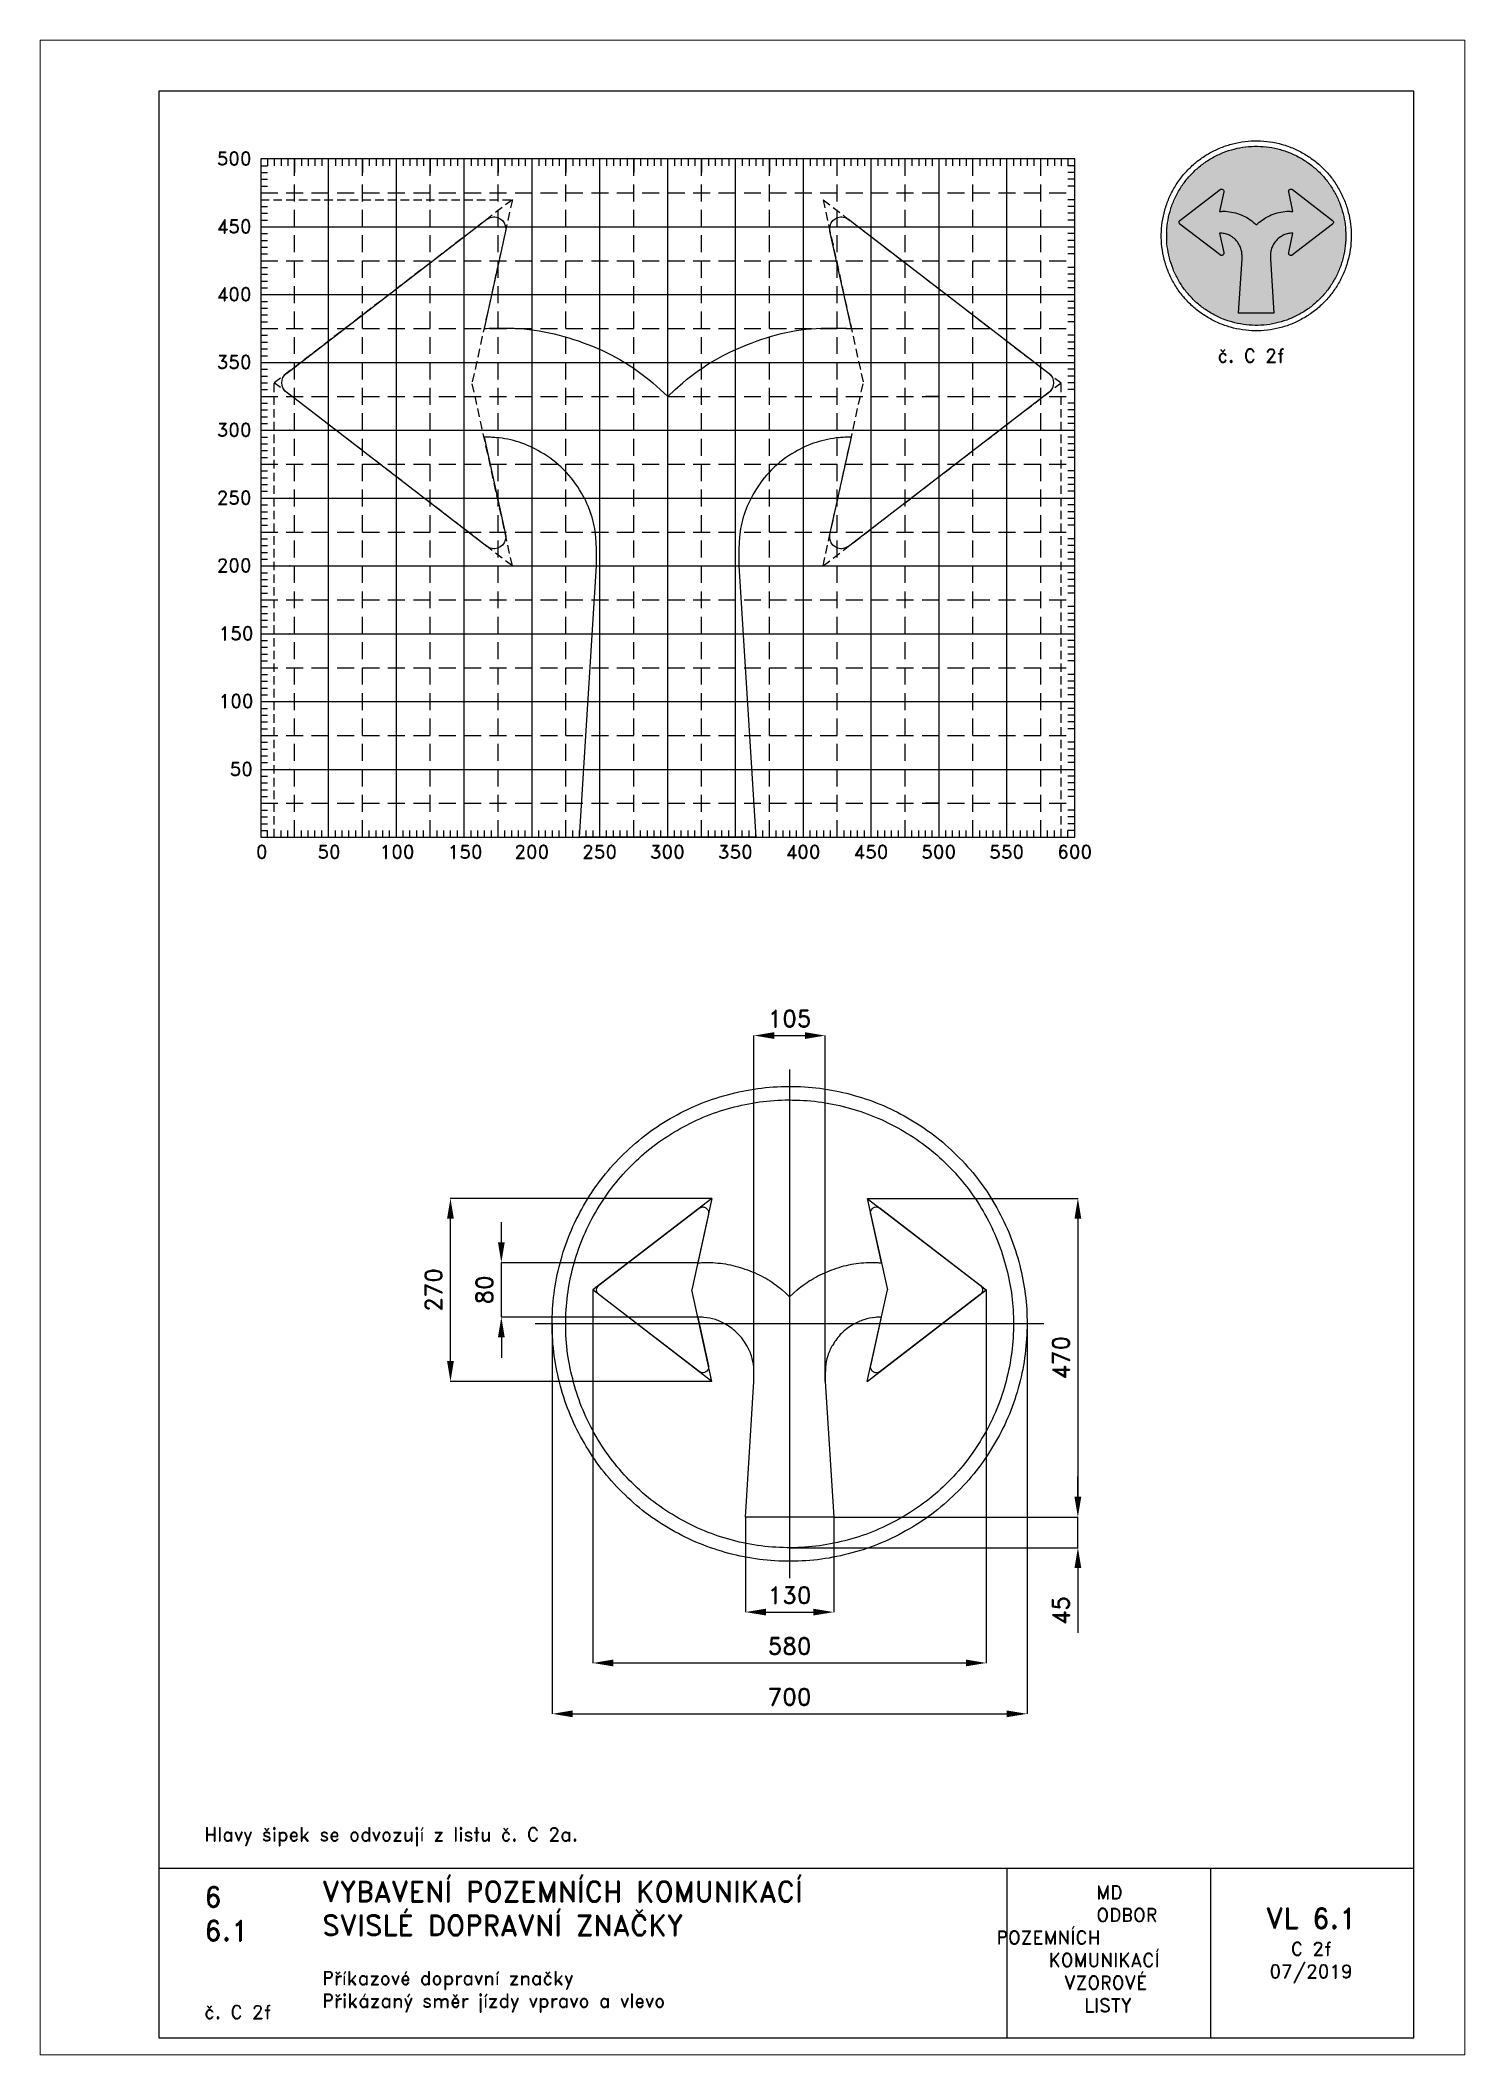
# Paper-space layout 'C 2f' of a CAD drawing. Header units: millimetres. Extents: x 0 to 210, y 0 to 297.
# The model-space entities are those that its viewports show. They can reach past a viewport. Long polylines and large blocks are cut down to what shows.
import ezdxf

# ---------------------------------------------------------------- set-up
doc = ezdxf.new("R2010")
doc.units = ezdxf.units.MM
doc.header["$LTSCALE"] = 5
doc.linetypes.add('ČERCHOVANÁX2', pattern=[2, 1, -0.5, 0, -0.5])
doc.linetypes.add('ČÁRKOVANÁX2', pattern=[1.5, 1, -0.5])
for name, color, linetype in [('Kóty', 2, 'Continuous'), ('Pomocná', 2, 'Continuous'), ('Rozpiska', 7, 'Continuous'), ('Značka', 7, 'Continuous')]:
    doc.layers.add(name, color=color, linetype=linetype)
doc.layers.add('Rámeček', color=6, linetype='Continuous', plot=False)
doc.styles.get("Standard").update_dxf_attribs({"font": 'romand.shx', "height": 25})
doc.dimstyles.get("Standard").update_dxf_attribs({"dimtxt": 25, "dimasz": 30, "dimexe": 0.18, "dimexo": 0.0625, "dimgap": 12.5, "dimtad": 1, "dimdec": 0, "dimzin": 0, "dimdsep": 46, "dimtxsty": 'Standard', "dimcen": 0.09, "dimadec": 0, "dimazin": 0, "dimtfac": 1, "dimtdec": 0, "dimtofl": 0, "dimtmove": 0, "dimatfit": 3, "dimfxl": 1, "dimtolj": 1, "dimtzin": 0, "dimarcsym": 0})

psp = doc.layouts.new('C 2f')

# ---------------------------------------------------------------- texts
at = {"layer": 'Pomocná', "char_height": 2, "attachment_point": 1}
for s, insert in [('\\pi1.41968;500', (24.59, 280.57)), ('\\pi1.41968;450', (24.59, 270.57)), ('\\pi1.41968;400', (24.59, 260.57)), ('\\pi1.41968;350', (24.59, 250.57)), ('\\pi1.41968;300', (24.59, 240.57)), ('\\pi1.41968;250', (24.59, 230.57)), ('\\pi1.41968;200', (24.59, 220.57)), ('\\pi1.70539;150', (24.59, 210.57)), ('\\pi1.70539;100', (24.59, 200.57)), ('\\pi3.32444;50', (24.59, 190.57)), ('\\pi2.6146;0', (29.18, 178.35)), ('\\pi1.66222;50', (39.19, 178.35)), ('\\pi0.85269;100', (49.18, 178.35)), ('\\pi0.85269;150', (59.21, 178.35)), ('\\pi0.70984;200', (69.18, 178.35)), ('\\pi0.70984;250', (79.17, 178.35)), ('\\pi0.70984;300', (89.16, 178.35)), ('\\pi0.70984;350', (99.18, 178.35)), ('\\pi0.70984;400', (109.17, 178.35)), ('\\pi0.70984;450', (119.18, 178.35)), ('\\pi0.70984;500', (129.17, 178.35)), ('\\pi0.70984;550', (139.18, 178.35)), ('\\pi0.75746;600', (149.17, 178.35))]:
    psp.add_mtext_dynamic_manual_height_columns(s, width=6.5625, gutter_width=100, heights=[0], dxfattribs=dict(at, insert=insert))
at = {"layer": 'Rozpiska', "color": 7, "attachment_point": 1}
for s, width, heights, insert, char_height in [('\\pi8.27718;{\\C6;č. C 2f}', 27.9829, [2.67], (165.28, 251.51), 2), ('\\P\\PHlavy šipek se odvozují z listu č. C 2a. ', 155.5011, [0], (24.17, 40.15), 2), ('6', 149.0422, [0], (24.17, 24.77), 3), ('{\\C6;VYBAVENÍ POZEMNÍCH KOMUNIKACÍ\\P}SVISLÉ DOPRAVNÍ ZNAČKY{\\H1.34524x; }', 149.0422, [0], (41.56, 25.56), 3), ('\\pi14.7414;{\\C6;MD\\P\\pi2.36044;}ODBOR POZEMNÍCH{\\H1.57143x; }\\P\\pi7.69378;KOMUNIKACÍ{\\H1.5x; }\\P\\pi9.97949;{\\C6;VZOROVÉ\\H1.47619x; \\H0.67742x;\\P\\pi12.93187;LISTY\\H1.26984x; }', 33.1018, [0], (140.95, 24.95), 2), ('\\pi1.03113;{\\H1.5x;\\C6;VL 6.1\\P\\pi4.69778;\\H0.66667x;C 2f\\H1.66666x; \\H0.6x;\\P\\pi1.5549;07/2019\\H1.80159x; }', 16.0623, [0], (179.66, 21.61), 2), ('6.1', 149.0422, [0], (24.17, 19.78), 3), ('{\\C6;Příkazové dopravní značky\\P}Přikázaný směr jízdy vpravo a vlevo{\\H1.83333x; }', 149.0422, [0], (41.56, 12.29), 2), ('{\\C6;č. C 2f}', 18.3305, [2.67], (24.17, 7.28), 2)]:
    psp.add_mtext_dynamic_manual_height_columns(s, width=width, gutter_width=100, heights=heights, dxfattribs=dict(at, insert=insert, char_height=char_height))

msp = doc.modelspace()

# ---------------------------------------------------------------- blocks, each defined once
blk = doc.blocks.new('*D1')
at = {"layer": 'Defpoints', "color": 0, "transparency": 16777216}
for p in [(-350, 0), (350, 0), (350, -575)]:
    blk.add_point(p, dxfattribs=at)
at = {"layer": 'Kóty', "color": 0, "lineweight": -2, "transparency": 16777216}
for p, q in [((-350, -0.1), (-350, -575.2)), ((350, -0.1), (350, -575.2)), ((-320, -575), (320, -575))]:
    blk.add_line(p, q, dxfattribs=at)
at = {"layer": 'Kóty', "color": 0, "transparency": 16777216}
for points in [[(-320, -570), (-320, -580), (-350, -575)], [(320, -570), (320, -580), (350, -575)]]:
    blk.add_solid(points, dxfattribs=at)
at = {"layer": 'Kóty', "color": 0, "transparency": 16777216, "insert": (0, -550), "char_height": 25, "attachment_point": 5}
blk.add_mtext('\\A1;700', dxfattribs=at)
blk = doc.blocks.new('*D2')
at = {"layer": 'Defpoints', "color": 0, "transparency": 16777216}
for p in [(52.5, 425), (-52.5, -85), (52.5, -85)]:
    blk.add_point(p, dxfattribs=at)
at = {"layer": 'Kóty', "color": 0, "lineweight": -2, "transparency": 16777216}
for p, q in [((-52.5, -84.9), (-52.5, 425.2)), ((-22.5, 425), (22.5, 425)), ((52.5, -84.9), (52.5, 425.2))]:
    blk.add_line(p, q, dxfattribs=at)
at = {"layer": 'Kóty', "color": 0, "transparency": 16777216}
for points in [[(-22.5, 430), (-22.5, 420), (-52.5, 425)], [(22.5, 430), (22.5, 420), (52.5, 425)]]:
    blk.add_solid(points, dxfattribs=at)
at = {"layer": 'Kóty', "color": 0, "transparency": 16777216, "insert": (0, 450), "char_height": 25, "attachment_point": 5}
blk.add_mtext('\\A1;105', dxfattribs=at)
blk = doc.blocks.new('*D3')
at = {"layer": 'Defpoints', "color": 0, "transparency": 16777216}
for p in [(-65, -285), (65, -285), (65, -425)]:
    blk.add_point(p, dxfattribs=at)
at = {"layer": 'Kóty', "color": 0, "lineweight": -2, "transparency": 16777216}
for p, q in [((-65, -285.1), (-65, -425.2)), ((65, -285.1), (65, -425.2)), ((-35, -425), (35, -425))]:
    blk.add_line(p, q, dxfattribs=at)
at = {"layer": 'Kóty', "color": 0, "transparency": 16777216}
for points in [[(-35, -420), (-35, -430), (-65, -425)], [(35, -420), (35, -430), (65, -425)]]:
    blk.add_solid(points, dxfattribs=at)
at = {"layer": 'Kóty', "color": 0, "transparency": 16777216, "insert": (0, -400), "char_height": 25, "attachment_point": 5}
blk.add_mtext('\\A1;130', dxfattribs=at)
blk = doc.blocks.new('*D4')
at = {"layer": 'Defpoints', "color": 0, "transparency": 16777216}
for p in [(-425, 90), (-135.4, 90), (-135.4, 10)]:
    blk.add_point(p, dxfattribs=at)
at = {"layer": 'Kóty', "color": 0, "lineweight": -2, "transparency": 16777216}
for p, q in [((-425, 120), (-425, 150)), ((-135.5, 90), (-425.2, 90)), ((-135.5, 10), (-425.2, 10)), ((-425, -20), (-425, -50))]:
    blk.add_line(p, q, dxfattribs=at)
at = {"layer": 'Kóty', "color": 0, "transparency": 16777216}
for points in [[(-430, 120), (-420, 120), (-425, 90)], [(-430, -20), (-420, -20), (-425, 10)]]:
    blk.add_solid(points, dxfattribs=at)
at = {"layer": 'Kóty', "color": 0, "transparency": 16777216, "insert": (-450, 50), "char_height": 25, "attachment_point": 5, "rotation": 90}
blk.add_mtext('\\A1;80', dxfattribs=at)
blk = doc.blocks.new('*D5')
at = {"layer": 'Defpoints', "color": 0, "transparency": 16777216}
for p in [(-500, 185), (-114.5, 185), (-114.5, -85)]:
    blk.add_point(p, dxfattribs=at)
at = {"layer": 'Kóty', "color": 0, "lineweight": -2, "transparency": 16777216}
for p, q in [((-114.6, 185), (-500.2, 185)), ((-500, -55), (-500, 155)), ((-114.6, -85), (-500.2, -85))]:
    blk.add_line(p, q, dxfattribs=at)
at = {"layer": 'Kóty', "color": 0, "transparency": 16777216}
for points in [[(-505, 155), (-495, 155), (-500, 185)], [(-505, -55), (-495, -55), (-500, -85)]]:
    blk.add_solid(points, dxfattribs=at)
at = {"layer": 'Kóty', "color": 0, "transparency": 16777216, "insert": (-525, 50), "char_height": 25, "attachment_point": 5, "rotation": 90}
blk.add_mtext('\\A1;270', dxfattribs=at)
blk = doc.blocks.new('*D6')
at = {"layer": 'Defpoints', "color": 0, "transparency": 16777216}
for p in [(65, -285), (0, -330), (425, -330)]:
    blk.add_point(p, dxfattribs=at)
at = {"layer": 'Kóty', "color": 0, "lineweight": -2, "transparency": 16777216}
for p, q in [((425, -255), (425, -225)), ((65.1, -285), (425.2, -285)), ((0.1, -330), (425.2, -330)), ((425, -360), (425, -455.5))]:
    blk.add_line(p, q, dxfattribs=at)
at = {"layer": 'Kóty', "color": 0, "transparency": 16777216}
for points in [[(420, -255), (430, -255), (425, -285)], [(420, -360), (430, -360), (425, -330)]]:
    blk.add_solid(points, dxfattribs=at)
at = {"layer": 'Kóty', "color": 0, "transparency": 16777216, "insert": (400, -422.8), "char_height": 25, "attachment_point": 5, "rotation": 90}
blk.add_mtext('\\A1;45', dxfattribs=at)
blk = doc.blocks.new('*D7')
at = {"layer": 'Defpoints', "color": 0, "transparency": 16777216}
for p in [(-290, 50), (290, 50), (290, -500)]:
    blk.add_point(p, dxfattribs=at)
at = {"layer": 'Kóty', "color": 0, "lineweight": -2, "transparency": 16777216}
for p, q in [((-290, 49.9), (-290, -500.2)), ((290, 49.9), (290, -500.2)), ((-260, -500), (260, -500))]:
    blk.add_line(p, q, dxfattribs=at)
at = {"layer": 'Kóty', "color": 0, "transparency": 16777216}
for points in [[(-260, -495), (-260, -505), (-290, -500)], [(260, -495), (260, -505), (290, -500)]]:
    blk.add_solid(points, dxfattribs=at)
at = {"layer": 'Kóty', "color": 0, "transparency": 16777216, "insert": (0, -475), "char_height": 25, "attachment_point": 5}
blk.add_mtext('\\A1;580', dxfattribs=at)
blk = doc.blocks.new('*D8')
at = {"layer": 'Defpoints', "color": 0, "transparency": 16777216}
for p in [(114.5, 185), (65, -285), (425, -285)]:
    blk.add_point(p, dxfattribs=at)
at = {"layer": 'Kóty', "color": 0, "lineweight": -2, "transparency": 16777216}
for p, q in [((114.6, 185), (425.2, 185)), ((425, 155), (425, -255)), ((65.1, -285), (425.2, -285))]:
    blk.add_line(p, q, dxfattribs=at)
at = {"layer": 'Kóty', "color": 0, "transparency": 16777216}
for points in [[(420, 155), (430, 155), (425, 185)], [(420, -255), (430, -255), (425, -285)]]:
    blk.add_solid(points, dxfattribs=at)
at = {"layer": 'Kóty', "color": 0, "transparency": 16777216, "insert": (400, -50), "char_height": 25, "attachment_point": 5, "rotation": 90}
blk.add_mtext('\\A1;470', dxfattribs=at)

# ---------------------------------------------------------------- dimensions: what is measured, and where the dimension line sits
at = {"layer": 'Kóty'}
for base, p1, p2, picture, middle in [((52.5, 425), (-52.5, -85), (52.5, -85), '*D2', (0, 450)), ((290, -500), (-290, 50), (290, 50), '*D7', (0, -475)), ((350, -575), (-350, 0), (350, 0), '*D1', (0, -550)), ((65, -425), (-65, -285), (65, -285), '*D3', (0, -400))]:
    dim = msp.add_linear_dim(base=base, p1=p1, p2=p2, dimstyle='Standard', dxfattribs=at)
    dim.commit()
    dim.dimension.update_dxf_attribs({"geometry": picture, "text_midpoint": middle})
for base, p1, p2, picture, middle in [((-500, 185), (-114.5, -85), (-114.5, 185), '*D5', (-525, 50)), ((425, -285), (114.5, 185), (65, -285), '*D8', (400, -50)), ((-425, 90), (-135.4, 10), (-135.4, 90), '*D4', (-450, 50)), ((425, -330), (65, -285), (0, -330), '*D6', (400, -422.8))]:
    dim = msp.add_linear_dim(base=base, p1=p1, p2=p2, angle=90, dimstyle='Standard', dxfattribs=at)
    dim.commit()
    dim.dimension.update_dxf_attribs({"geometry": picture, "text_midpoint": middle})

# ---------------------------------------------------------------- linework, layer by layer
at = {"layer": 'Kóty'}
for points in [[(-425, 10), (-425, 90)], [(425, -330), (425, -285)]]:
    msp.add_lwpolyline(points, dxfattribs=at)
at = {"layer": 'Značka', "color": 6, "linetype": 'ČERCHOVANÁX2', "lineweight": 25, "ltscale": 5}
for p, q in [((0, 375), (0, -375)), ((375, 0), (-375, 0))]:
    msp.add_line(p, q, dxfattribs=at)
at = {"layer": 'Značka', "color": 6, "linetype": 'ČÁRKOVANÁX2', "ltscale": 2.5}
for p, q in [((-114.5, 185), (-290, 50)), ((-114.5, 185), (-144.2, 50)), ((114.5, 185), (290, 50)), ((114.5, 185), (144.2, 50)), ((-114.5, -85), (-290, 50)), ((-114.5, -85), (-144.2, 50)), ((114.5, -85), (290, 50)), ((114.5, -85), (144.2, 50))]:
    msp.add_line(p, q, dxfattribs=at)
at = {"layer": 'Značka', "color": 5}
for points in [[(350, 0), (350, -2.3), (350, -4.6, -0.032166), (346.5, -50.2, -0.035722), (336.9, -95, -0.036663), (321.8, -138.3, -0.034754), (300.8, -179, -0.034038), (275, -216.8, -0.034452), (244.2, -250.7, -0.03456), (209.5, -280.6, -0.034427), (171, -305.4, -0.034389), (129.8, -325.2, -0.034419), (86.2, -339.2, -0.034423), (41.2, -347.7, -0.034417), (-4.6, -350, -0.034416), (-50.2, -346.5, -0.034416), (-95, -336.9, -0.034418), (-138.2, -321.7, -0.034417), (-178.9, -300.8, -0.034417), (-216.8, -275, -0.034415), (-250.7, -244.2, -0.034418), (-280.6, -209.5, -0.034417), (-305.4, -171, -0.034415), (-325.2, -129.8, -0.034415), (-339.2, -86.2, -0.034417), (-347.7, -41.2, -0.034417), (-350, 4.6, -0.034417), (-346.5, 50.2, -0.034418), (-336.9, 95, -0.034415), (-321.7, 138.2, -0.034416), (-300.8, 179, -0.034417), (-275, 216.8, -0.034416), (-244.2, 250.7, -0.034418), (-209.5, 280.6, -0.034417), (-171, 305.4, -0.034414), (-129.8, 325.2, -0.034415), (-86.2, 339.2, -0.034416), (-41.2, 347.7, -0.034416), (4.6, 350, -0.034417), (50.2, 346.5, -0.034418), (95, 336.9, -0.034416), (138.2, 321.7, -0.034417), (178.9, 300.8, -0.034415), (216.8, 275, -0.034404), (250.7, 244.2, -0.034414), (280.6, 209.5, -0.034485), (305.4, 171, -0.034415), (325.2, 129.8, -0.034074), (339.2, 86.2, -0.032793), (347.5, 43.4, -0.034265), (350, 0)], [(330, 0), (330, -2.2), (330, -4.3, -0.03217), (326.7, -47.3, -0.035725), (317.6, -89.6, -0.036668), (303.4, -130.4, -0.034756), (283.6, -168.7, -0.034039), (259.2, -204.4, -0.034453), (230.3, -236.4, -0.034559), (197.5, -264.5, -0.034425), (161.2, -287.9, -0.034388), (122.3, -306.6, -0.034417), (81.2, -319.8, -0.034424), (38.8, -327.9, -0.034417), (-4.3, -330, -0.034416), (-47.4, -326.7, -0.034417), (-89.6, -317.6, -0.034417), (-130.3, -303.3, -0.034417), (-168.7, -283.6, -0.034418), (-204.4, -259.3, -0.034417), (-236.4, -230.3, -0.034417), (-264.5, -197.5, -0.034415), (-287.9, -161.2, -0.034416), (-306.6, -122.3, -0.034417), (-319.8, -81.2, -0.034416), (-327.9, -38.8, -0.034415), (-330, 4.3, -0.034416), (-326.7, 47.4, -0.034416), (-317.6, 89.6, -0.034418), (-303.3, 130.3, -0.034415), (-283.6, 168.7, -0.034416), (-259.3, 204.4, -0.034418), (-230.3, 236.4, -0.034418), (-197.5, 264.5, -0.034415), (-161.2, 287.9, -0.034418), (-122.3, 306.6, -0.034418), (-81.2, 319.8, -0.034418), (-38.8, 327.9, -0.034416), (4.3, 330, -0.034417), (47.4, 326.7, -0.034416), (89.6, 317.6, -0.034415), (130.3, 303.3, -0.034417), (168.7, 283.6, -0.034417), (204.4, 259.3, -0.034408), (236.4, 230.3, -0.034414), (264.5, 197.5, -0.034486), (287.9, 161.2, -0.034419), (306.6, 122.3, -0.034073), (319.8, 81.2, -0.032789), (327.7, 40.9, -0.034268), (330, 0)], [(52.5, -72.5), (52.5, -85), (65, -285), (-65, -285), (-52.5, -85), (-52.5, -72.5), (-52.7, -68.2), (-52.9, -63.9, 0.055734), (-56.4, -47, 0.05616), (-63.6, -31.2, 0.069699), (-76.6, -14.1, 0.068371), (-93.8, -1.1, 0.05642), (-109.5, 6.2, 0.061121), (-126.4, 9.5, 0.012207), (-130.7, 9.8), (-135, 10), (-135.4, 10), (-119.6, -61.8), (-119.5, -62.2), (-119.5, -62.7), (-119.4, -64.3), (-119.7, -66), (-120.5, -68), (-121.8, -69.6), (-123.4, -71), (-125.3, -71.9), (-127.4, -72.3, -0.063101), (-129.5, -72.2), (-131.1, -71.8), (-132.6, -71), (-133, -70.8), (-133.3, -70.5), (-281.1, 43.2), (-281.4, 43.4), (-281.7, 43.7), (-282.8, 44.8), (-283.6, 46.2), (-284.3, 48), (-284.5, 50), (-284.2, 52), (-283.6, 53.8), (-282.8, 55.2), (-281.7, 56.3), (-281.4, 56.6), (-281.1, 56.8), (-133.3, 170.5), (-133, 170.8), (-132.6, 171), (-131.1, 171.8), (-129.5, 172.2, -0.064961), (-127.4, 172.3, -0.064976), (-125.3, 171.9), (-123.4, 171), (-121.8, 169.6), (-120.5, 168), (-119.7, 166), (-119.4, 164.3), (-119.5, 162.7), (-119.5, 162.2), (-119.6, 161.8), (-135.4, 90, -0.002906), (-128, 90.3, -0.008724), (-120.5, 90.4, -0.045274), (-91, 87.6, -0.044141), (-62.3, 79.5, -0.045568), (-35.2, 67.2, -0.050238), (-11, 50), (-5.4, 45.1), (0, 40), (5.5, 45), (11, 50, -0.045277), (35.3, 67, -0.044141), (62.3, 79.5, -0.045572), (91, 87.8, -0.050235), (120.5, 90.4, -0.010026), (128, 90.3, -0.00334), (135.4, 90), (119.6, 161.8), (119.5, 162.2), (119.5, 162.7), (119.4, 164.3), (119.7, 166), (120.5, 168), (121.8, 169.6), (123.4, 171), (125.3, 171.9), (127.4, 172.3, -0.063072), (129.5, 172.2), (131.1, 171.8), (132.6, 171), (133, 170.8), (133.3, 170.5), (281.1, 56.8), (281.4, 56.6), (281.7, 56.3), (282.8, 55.2), (283.6, 53.8), (284.3, 52), (284.5, 50), (284.2, 48), (283.6, 46.2), (282.8, 44.8), (281.7, 43.7), (281.4, 43.4), (281.1, 43.2), (133.3, -70.5), (133, -70.8), (132.6, -71), (131.1, -71.8), (129.5, -72.2, -0.064918), (127.4, -72.3, -0.064962), (125.3, -71.9), (123.4, -71), (121.8, -69.6), (120.5, -68), (119.7, -66), (119.4, -64.3), (119.5, -62.7), (119.5, -62.2), (119.6, -61.8), (135.4, 10), (135, 10), (130.7, 9.8, 0.010734), (126.4, 9.5, 0.055719), (109.5, 6.1, 0.056174), (93.8, -1.1, 0.069685), (76.6, -14, 0.068351), (63.6, -31.2, 0.056444), (56.3, -47, 0.06113), (52.9, -63.9), (52.7, -68.2), (52.5, -72.5)]]:
    msp.add_lwpolyline(points, format="xyb", dxfattribs=at)

msp.set_redraw_order([(e.dxf.handle, doc.entitydb.next_handle()) for e in msp.query("TEXT MTEXT ATTDEF DIMENSION ARC_DIMENSION")])  # texts and dimensions are drawn at this point

# ---------------------------------------------------------------- hatches: boundary and pattern name
at = {"layer": 'Značka'}
h = psp.add_hatch(color=170, dxfattribs=at)
h.dxf.hatch_style = 1
edge = h.paths.add_edge_path()
edge.add_line((192.47, 268.17), (192.47, 268.09))
edge.add_line((192.47, 268.09), (192.47, 268))
edge.add_arc((179.04, 268.16), 13.43, 351.955, 359.3248, ccw=False)
edge.add_arc((180.34, 267.97), 12.11, 343.7757, 351.9584, ccw=False)
edge.add_arc((180.57, 267.63), 11.8, 336.6438, 345.0394, ccw=False)
edge.add_arc((179.98, 267.89), 12.45, 328.6751, 336.6357, ccw=False)
edge.add_arc((179.66, 267.86), 12.7, 321.7749, 329.5716, ccw=False)
edge.add_arc((179.78, 267.76), 12.55, 313.8837, 321.7742, ccw=False)
edge.add_arc((179.69, 267.61), 12.5, 306.739, 314.6579, ccw=False)
edge.add_arc((179.66, 267.65), 12.56, 298.8627, 306.75, ccw=False)
edge.add_arc((179.5, 267.58), 12.57, 291.7417, 299.6207, ccw=False)
edge.add_arc((179.51, 267.57), 12.56, 283.8719, 291.7572, ccw=False)
edge.add_arc((179.34, 267.53), 12.56, 276.7449, 284.6308, ccw=False)
edge.add_arc((179.34, 267.53), 12.56, 268.8692, 276.7538, ccw=False)
edge.add_arc((179.18, 267.53), 12.56, 261.746, 269.6303, ccw=False)
edge.add_arc((179.17, 267.53), 12.56, 253.8712, 261.7561, ccw=False)
edge.add_arc((179.01, 267.58), 12.56, 246.7435, 254.6281, ccw=False)
edge.add_arc((179.01, 267.58), 12.56, 238.8718, 246.7572, ccw=False)
edge.add_arc((178.87, 267.66), 12.56, 231.7444, 239.6289, ccw=False)
edge.add_arc((178.87, 267.67), 12.56, 223.869, 231.7536, ccw=False)
edge.add_arc((178.75, 267.79), 12.56, 216.7482, 224.6317, ccw=False)
edge.add_arc((178.75, 267.78), 12.56, 208.8626, 216.7477, ccw=False)
edge.add_arc((178.67, 267.93), 12.56, 201.7509, 209.6368, ccw=False)
edge.add_arc((178.67, 267.94), 12.56, 193.874, 201.7571, ccw=False)
edge.add_arc((178.63, 268.09), 12.56, 186.7362, 194.6204, ccw=False)
edge.add_arc((178.63, 268.1), 12.56, 178.8723, 186.7566, ccw=False)
edge.add_arc((178.63, 268.27), 12.56, 171.7539, 179.6386, ccw=False)
edge.add_arc((178.63, 268.26), 12.56, 163.8641, 171.7473, ccw=False)
edge.add_arc((178.68, 268.42), 12.56, 156.7456, 164.6278, ccw=False)
edge.add_arc((178.67, 268.43), 12.56, 148.8668, 156.7508, ccw=False)
edge.add_arc((178.75, 268.58), 12.55, 141.7528, 149.6405, ccw=False)
edge.add_arc((178.76, 268.57), 12.56, 133.8641, 141.7509, ccw=False)
edge.add_arc((178.88, 268.69), 12.56, 126.7448, 134.6294, ccw=False)
edge.add_arc((178.88, 268.69), 12.56, 118.8753, 126.7585, ccw=False)
edge.add_arc((179.03, 268.77), 12.56, 111.745, 119.6284, ccw=False)
edge.add_arc((179.03, 268.77), 12.56, 103.8676, 111.7526, ccw=False)
edge.add_arc((179.19, 268.81), 12.56, 96.7456, 104.6303, ccw=False)
edge.add_arc((179.19, 268.81), 12.56, 88.8698, 96.7542, ccw=False)
edge.add_arc((179.36, 268.81), 12.56, 81.7457, 89.6304, ccw=False)
edge.add_arc((179.36, 268.81), 12.56, 73.8706, 81.7556, ccw=False)
edge.add_arc((179.52, 268.77), 12.56, 66.7437, 74.6286, ccw=False)
edge.add_arc((179.52, 268.76), 12.56, 58.8715, 66.7569, ccw=False)
edge.add_arc((179.67, 268.68), 12.56, 51.7457, 59.6293, ccw=False)
edge.add_arc((179.66, 268.67), 12.57, 43.871, 51.7502, ccw=False)
edge.add_arc((179.78, 268.56), 12.56, 36.7455, 44.6292, ccw=False)
edge.add_arc((179.81, 268.57), 12.53, 28.8566, 36.758, ccw=False)
edge.add_arc((179.87, 268.42), 12.56, 21.7346, 29.6179, ccw=False)
edge.add_arc((179.74, 268.37), 12.69, 13.9334, 21.7393, ccw=False)
edge.add_arc((179.93, 268.24), 12.54, 7.1925, 14.7018, ccw=False)
edge.add_arc((180.49, 268.31), 11.97, -0.6359, 7.212, ccw=False)
h = psp.add_hatch(color=255, dxfattribs=at)
h.dxf.hatch_style = 1
edge = h.paths.add_edge_path()
edge.add_line((181.37, 265.27), (181.37, 264.77))
edge.add_line((181.37, 264.77), (181.87, 256.77))
edge.add_line((181.87, 256.77), (176.67, 256.77))
edge.add_line((176.67, 256.77), (177.17, 264.77))
edge.add_line((177.17, 264.77), (177.17, 265.27))
edge.add_line((177.17, 265.27), (177.16, 265.44))
edge.add_line((177.16, 265.44), (177.15, 265.62))
edge.add_arc((174.06, 265.34), 3.1, 5.2171, 17.9773)
edge.add_arc((174.07, 265.34), 3.09, 17.9358, 30.7932)
edge.add_arc((174.01, 265.41), 3.1, 29.1599, 45.1078)
edge.add_arc((173.96, 265.37), 3.17, 45.0335, 60.6786)
edge.add_arc((173.92, 265.49), 3.09, 58.8788, 71.7955)
edge.add_arc((174, 265.74), 2.82, 71.7341, 85.7245)
edge.add_arc((173.88, 265.03), 3.54, 84.6725, 87.47)
edge.add_line((174.04, 268.57), (173.87, 268.57))
edge.add_line((173.87, 268.57), (173.85, 268.57))
edge.add_line((173.85, 268.57), (174.48, 265.7))
edge.add_line((174.48, 265.7), (174.49, 265.68))
edge.add_line((174.49, 265.68), (174.49, 265.67))
edge.add_line((174.49, 265.67), (174.49, 265.6))
edge.add_line((174.49, 265.6), (174.48, 265.53))
edge.add_line((174.48, 265.53), (174.45, 265.45))
edge.add_line((174.45, 265.45), (174.4, 265.39))
edge.add_line((174.4, 265.39), (174.33, 265.33))
edge.add_line((174.33, 265.33), (174.25, 265.3))
edge.add_line((174.25, 265.3), (174.17, 265.28))
edge.add_arc((174.15, 265.61), 0.335, 259.9164, 274.3588, ccw=False)
edge.add_line((174.09, 265.28), (174.02, 265.3))
edge.add_line((174.02, 265.3), (173.96, 265.33))
edge.add_line((173.96, 265.33), (173.95, 265.34))
edge.add_line((173.95, 265.34), (173.93, 265.35))
edge.add_line((173.93, 265.35), (168.02, 269.9))
edge.add_line((168.02, 269.9), (168.01, 269.91))
edge.add_line((168.01, 269.91), (168, 269.92))
edge.add_line((168, 269.92), (167.96, 269.97))
edge.add_line((167.96, 269.97), (167.92, 270.02))
edge.add_line((167.92, 270.02), (167.9, 270.09))
edge.add_line((167.9, 270.09), (167.89, 270.17))
edge.add_line((167.89, 270.17), (167.9, 270.25))
edge.add_line((167.9, 270.25), (167.92, 270.32))
edge.add_line((167.92, 270.32), (167.96, 270.38))
edge.add_line((167.96, 270.38), (168, 270.43))
edge.add_line((168, 270.43), (168.01, 270.44))
edge.add_line((168.01, 270.44), (168.02, 270.45))
edge.add_line((168.02, 270.45), (173.93, 274.99))
edge.add_line((173.93, 274.99), (173.95, 275))
edge.add_line((173.95, 275), (173.96, 275.01))
edge.add_line((173.96, 275.01), (174.02, 275.04))
edge.add_line((174.02, 275.04), (174.09, 275.06))
edge.add_arc((174.15, 274.74), 0.325, 85.5649, 100.432, ccw=False)
edge.add_arc((174.15, 274.74), 0.325, 70.7209, 85.5915, ccw=False)
edge.add_line((174.25, 275.05), (174.33, 275.01))
edge.add_line((174.33, 275.01), (174.4, 274.96))
edge.add_line((174.4, 274.96), (174.45, 274.89))
edge.add_line((174.45, 274.89), (174.48, 274.81))
edge.add_line((174.48, 274.81), (174.49, 274.75))
edge.add_line((174.49, 274.75), (174.49, 274.68))
edge.add_line((174.49, 274.68), (174.49, 274.66))
edge.add_line((174.49, 274.66), (174.48, 274.65))
edge.add_line((174.48, 274.65), (173.85, 271.77))
edge.add_arc((174.99, 246.21), 25.59, 91.8945, 92.5605, ccw=False)
edge.add_arc((174.43, 263.27), 8.52, 89.8948, 91.8941, ccw=False)
edge.add_arc((174.42, 265.23), 6.56, 79.3723, 89.7412, ccw=False)
edge.add_arc((174.38, 265.03), 6.77, 69.2844, 79.3941, ccw=False)
edge.add_arc((174.61, 265.16), 6.56, 60.2616, 70.6979, ccw=False)
edge.add_arc((174.93, 265.72), 5.92, 48.8017, 60.3058, ccw=False)
edge.add_line((178.83, 270.17), (179.05, 269.97))
edge.add_line((179.05, 269.97), (179.27, 269.77))
edge.add_line((179.27, 269.77), (179.49, 269.97))
edge.add_line((179.49, 269.97), (179.71, 270.17))
edge.add_arc((183.95, 265.16), 6.56, 119.9022, 130.2718, ccw=False)
edge.add_arc((184.05, 264.99), 6.77, 109.8197, 119.9295, ccw=False)
edge.add_arc((184.14, 265.24), 6.56, 100.8, 111.237, ccw=False)
edge.add_arc((184.02, 265.87), 5.92, 89.3303, 100.8336, ccw=False)
edge.add_arc((184.13, 264.38), 7.41, 88.0569, 90.3546, ccw=False)
edge.add_arc((183.63, 249.53), 22.27, 87.2897, 88.0551, ccw=False)
edge.add_line((184.68, 271.77), (184.05, 274.65))
edge.add_line((184.05, 274.65), (184.05, 274.66))
edge.add_line((184.05, 274.66), (184.05, 274.68))
edge.add_line((184.05, 274.68), (184.04, 274.75))
edge.add_line((184.04, 274.75), (184.06, 274.81))
edge.add_line((184.06, 274.81), (184.09, 274.89))
edge.add_line((184.09, 274.89), (184.14, 274.96))
edge.add_line((184.14, 274.96), (184.2, 275.01))
edge.add_line((184.2, 275.01), (184.28, 275.05))
edge.add_line((184.28, 275.05), (184.36, 275.06))
edge.add_arc((184.39, 274.73), 0.335, 79.9197, 94.3555, ccw=False)
edge.add_line((184.45, 275.06), (184.51, 275.04))
edge.add_line((184.51, 275.04), (184.57, 275.01))
edge.add_line((184.57, 275.01), (184.59, 275))
edge.add_line((184.59, 275), (184.6, 274.99))
edge.add_line((184.6, 274.99), (190.51, 270.45))
edge.add_line((190.51, 270.45), (190.52, 270.44))
edge.add_line((190.52, 270.44), (190.53, 270.43))
edge.add_line((190.53, 270.43), (190.58, 270.38))
edge.add_line((190.58, 270.38), (190.61, 270.32))
edge.add_line((190.61, 270.32), (190.64, 270.25))
edge.add_line((190.64, 270.25), (190.65, 270.17))
edge.add_line((190.65, 270.17), (190.64, 270.09))
edge.add_line((190.64, 270.09), (190.61, 270.02))
edge.add_line((190.61, 270.02), (190.58, 269.97))
edge.add_line((190.58, 269.97), (190.53, 269.92))
edge.add_line((190.53, 269.92), (190.52, 269.91))
edge.add_line((190.52, 269.91), (190.51, 269.9))
edge.add_line((190.51, 269.9), (184.6, 265.35))
edge.add_line((184.6, 265.35), (184.59, 265.34))
edge.add_line((184.59, 265.34), (184.57, 265.33))
edge.add_line((184.57, 265.33), (184.51, 265.3))
edge.add_line((184.51, 265.3), (184.45, 265.28))
edge.add_arc((184.39, 265.6), 0.325, 265.5698, 280.4271, ccw=False)
edge.add_arc((184.39, 265.6), 0.325, 250.7226, 265.5898, ccw=False)
edge.add_line((184.28, 265.3), (184.2, 265.33))
edge.add_line((184.2, 265.33), (184.14, 265.39))
edge.add_line((184.14, 265.39), (184.09, 265.45))
edge.add_line((184.09, 265.45), (184.06, 265.53))
edge.add_line((184.06, 265.53), (184.04, 265.6))
edge.add_line((184.04, 265.6), (184.05, 265.67))
edge.add_line((184.05, 265.67), (184.05, 265.68))
edge.add_line((184.05, 265.68), (184.05, 265.7))
edge.add_line((184.05, 265.7), (184.68, 268.57))
edge.add_line((184.68, 268.57), (184.67, 268.57))
edge.add_line((184.67, 268.57), (184.49, 268.57))
edge.add_arc((184.68, 264.54), 4.02, 92.593, 95.0528)
edge.add_arc((184.6, 265.47), 3.1, 95.2287, 107.9853)
edge.add_arc((184.6, 265.47), 3.09, 107.9227, 120.7833)
edge.add_arc((184.53, 265.42), 3.11, 119.1476, 135.0924)
edge.add_arc((184.57, 265.37), 3.17, 135.0369, 150.6775)
edge.add_arc((184.45, 265.33), 3.08, 148.8735, 161.7958)
edge.add_arc((184.2, 265.41), 2.82, 161.733, 175.7255)
edge.add_line((181.38, 265.62), (181.37, 265.44))
edge.add_line((181.37, 265.44), (181.37, 265.27))

# ---------------------------------------------------------------- linework, layer by layer
psp.add_line((32.5, 179.5), (37.5, 179.5))
at = {"layer": 'Pomocná'}
for p, q in [((33.5, 279.5), (33.5, 278.5)), ((34.5, 279.5), (34.5, 278.5)), ((35.5, 279.5), (35.5, 278.5)), ((36.5, 279.5), (36.5, 278.5)), ((37.5, 279.5), (37.5, 277.5)), ((38.5, 279.5), (38.5, 278.5)), ((39.5, 279.5), (39.5, 278.5)), ((40.5, 279.5), (40.5, 278.5)), ((41.5, 279.5), (41.5, 278.5)), ((43.5, 279.5), (43.5, 278.5)), ((44.5, 279.5), (44.5, 278.5)), ((45.5, 279.5), (45.5, 278.5)), ((46.5, 279.5), (46.5, 278.5)), ((47.5, 279.5), (47.5, 277.5)), ((48.5, 279.5), (48.5, 278.5)), ((49.5, 279.5), (49.5, 278.5)), ((50.5, 279.5), (50.5, 278.5)), ((51.5, 279.5), (51.5, 278.5)), ((53.5, 279.5), (53.5, 278.5)), ((54.5, 279.5), (54.5, 278.5)), ((55.5, 279.5), (55.5, 278.5)), ((56.5, 279.5), (56.5, 278.5)), ((57.5, 279.5), (57.5, 277.5)), ((58.5, 279.5), (58.5, 278.5)), ((59.5, 279.5), (59.5, 278.5)), ((60.5, 279.5), (60.5, 278.5)), ((61.5, 279.5), (61.5, 278.5)), ((63.5, 279.5), (63.5, 278.5)), ((64.5, 279.5), (64.5, 278.5)), ((65.5, 279.5), (65.5, 278.5)), ((66.5, 279.5), (66.5, 278.5)), ((67.5, 279.5), (67.5, 277.5)), ((68.5, 279.5), (68.5, 278.5)), ((69.5, 279.5), (69.5, 278.5)), ((70.5, 279.5), (70.5, 278.5)), ((71.5, 279.5), (71.5, 278.5)), ((73.5, 279.5), (73.5, 278.5)), ((74.5, 279.5), (74.5, 278.5)), ((75.5, 279.5), (75.5, 278.5)), ((76.5, 279.5), (76.5, 278.5)), ((77.5, 279.5), (77.5, 277.5)), ((78.5, 279.5), (78.5, 278.5)), ((79.5, 279.5), (79.5, 278.5)), ((80.5, 279.5), (80.5, 278.5)), ((81.5, 279.5), (81.5, 278.5)), ((83.5, 279.5), (83.5, 278.5)), ((84.5, 279.5), (84.5, 278.5)), ((85.5, 279.5), (85.5, 278.5)), ((86.5, 279.5), (86.5, 278.5)), ((87.5, 279.5), (87.5, 277.5)), ((88.5, 279.5), (88.5, 278.5)), ((89.5, 279.5), (89.5, 278.5)), ((90.5, 279.5), (90.5, 278.5)), ((91.5, 279.5), (91.5, 278.5)), ((93.5, 279.5), (93.5, 278.5)), ((94.5, 279.5), (94.5, 278.5)), ((95.5, 279.5), (95.5, 278.5)), ((96.5, 279.5), (96.5, 278.5)), ((97.5, 279.5), (97.5, 277.5)), ((98.5, 279.5), (98.5, 278.5)), ((99.5, 279.5), (99.5, 278.5)), ((100.5, 279.5), (100.5, 278.5)), ((101.5, 279.5), (101.5, 278.5)), ((103.5, 279.5), (103.5, 278.5)), ((104.5, 279.5), (104.5, 278.5)), ((105.5, 279.5), (105.5, 278.5)), ((106.5, 279.5), (106.5, 278.5)), ((107.5, 279.5), (107.5, 277.5)), ((108.5, 279.5), (108.5, 278.5)), ((109.5, 279.5), (109.5, 278.5)), ((110.5, 279.5), (110.5, 278.5)), ((111.5, 279.5), (111.5, 278.5)), ((113.5, 279.5), (113.5, 278.5)), ((114.5, 279.5), (114.5, 278.5)), ((115.5, 279.5), (115.5, 278.5)), ((116.5, 279.5), (116.5, 278.5)), ((118.5, 279.5), (118.5, 278.5)), ((119.5, 279.5), (119.5, 278.5)), ((120.5, 279.5), (120.5, 278.5)), ((121.5, 279.5), (121.5, 278.5)), ((123.5, 279.5), (123.5, 278.5)), ((124.5, 279.5), (124.5, 278.5)), ((125.5, 279.5), (125.5, 278.5)), ((126.5, 279.5), (126.5, 278.5)), ((128.5, 279.5), (128.5, 278.5)), ((129.5, 279.5), (129.5, 278.5)), ((130.5, 279.5), (130.5, 278.5)), ((131.5, 279.5), (131.5, 278.5)), ((133.5, 279.5), (133.5, 278.5)), ((134.5, 279.5), (134.5, 278.5)), ((135.5, 279.5), (135.5, 278.5)), ((136.5, 279.5), (136.5, 278.5)), ((138.5, 279.5), (138.5, 278.5)), ((139.5, 279.5), (139.5, 278.5)), ((140.5, 279.5), (140.5, 278.5)), ((141.5, 279.5), (141.5, 278.5)), ((143.5, 279.5), (143.5, 278.5)), ((144.5, 279.5), (144.5, 278.5)), ((145.5, 279.5), (145.5, 278.5)), ((146.5, 279.5), (146.5, 278.5)), ((148.5, 279.5), (148.5, 278.5)), ((149.5, 279.5), (149.5, 278.5)), ((150.5, 279.5), (150.5, 278.5)), ((151.5, 279.5), (151.5, 278.5)), ((32.5, 278.5), (33.5, 278.5)), ((32.5, 277.5), (33.5, 277.5)), ((32.5, 276.5), (33.5, 276.5)), ((152.5, 278.5), (151.5, 278.5)), ((152.5, 277.5), (151.5, 277.5)), ((152.5, 276.5), (151.5, 276.5)), ((32.5, 275.5), (33.5, 275.5)), ((32.5, 274.5), (34.5, 274.5)), ((32.5, 273.5), (33.5, 273.5)), ((152.5, 275.5), (151.5, 275.5)), ((152.5, 273.5), (151.5, 273.5)), ((32.5, 272.5), (33.5, 272.5)), ((32.5, 271.5), (33.5, 271.5)), ((32.5, 270.5), (33.5, 270.5)), ((152.5, 272.5), (151.5, 272.5)), ((152.5, 271.5), (151.5, 271.5)), ((152.5, 270.5), (151.5, 270.5)), ((32.5, 268.5), (33.5, 268.5)), ((32.5, 267.5), (33.5, 267.5)), ((152.5, 268.5), (151.5, 268.5)), ((152.5, 267.5), (151.5, 267.5)), ((32.5, 266.5), (33.5, 266.5)), ((32.5, 265.5), (33.5, 265.5)), ((32.5, 264.5), (34.5, 264.5)), ((152.5, 266.5), (151.5, 266.5)), ((152.5, 265.5), (151.5, 265.5)), ((32.5, 263.5), (33.5, 263.5)), ((32.5, 262.5), (33.5, 262.5)), ((32.5, 261.5), (33.5, 261.5)), ((152.5, 263.5), (151.5, 263.5)), ((152.5, 262.5), (151.5, 262.5)), ((152.5, 261.5), (151.5, 261.5)), ((32.5, 260.5), (33.5, 260.5)), ((32.5, 258.5), (33.5, 258.5)), ((152.5, 260.5), (151.5, 260.5)), ((152.5, 258.5), (151.5, 258.5)), ((32.5, 257.5), (33.5, 257.5)), ((32.5, 256.5), (33.5, 256.5)), ((32.5, 255.5), (33.5, 255.5)), ((152.5, 257.5), (151.5, 257.5)), ((152.5, 256.5), (151.5, 256.5)), ((152.5, 255.5), (151.5, 255.5)), ((32.5, 254.5), (34.5, 254.5)), ((32.5, 253.5), (33.5, 253.5)), ((32.5, 252.5), (33.5, 252.5)), ((152.5, 253.5), (151.5, 253.5)), ((152.5, 252.5), (151.5, 252.5)), ((32.5, 251.5), (33.5, 251.5)), ((32.5, 250.5), (33.5, 250.5)), ((152.5, 251.5), (151.5, 251.5)), ((152.5, 250.5), (151.5, 250.5)), ((32.5, 248.5), (33.5, 248.5)), ((32.5, 247.5), (33.5, 247.5)), ((152.5, 248.5), (151.5, 248.5)), ((152.5, 247.5), (151.5, 247.5)), ((32.5, 246.5), (33.5, 246.5)), ((32.5, 245.5), (33.5, 245.5)), ((32.5, 244.5), (34.5, 244.5)), ((132.5, 244.5), (130.5, 244.5)), ((152.5, 246.5), (151.5, 246.5)), ((152.5, 245.5), (151.5, 245.5)), ((32.5, 243.5), (33.5, 243.5)), ((32.5, 242.5), (33.5, 242.5)), ((32.5, 241.5), (33.5, 241.5)), ((152.5, 243.5), (151.5, 243.5)), ((152.5, 242.5), (151.5, 242.5)), ((152.5, 241.5), (151.5, 241.5)), ((32.5, 240.5), (33.5, 240.5)), ((32.5, 238.5), (33.5, 238.5)), ((152.5, 240.5), (151.5, 240.5)), ((152.5, 238.5), (151.5, 238.5)), ((32.5, 237.5), (33.5, 237.5)), ((32.5, 236.5), (33.5, 236.5)), ((32.5, 235.5), (33.5, 235.5)), ((152.5, 237.5), (151.5, 237.5)), ((152.5, 236.5), (151.5, 236.5)), ((152.5, 235.5), (151.5, 235.5)), ((32.5, 234.5), (34.5, 234.5)), ((32.5, 233.5), (33.5, 233.5)), ((32.5, 232.5), (33.5, 232.5)), ((152.5, 233.5), (151.5, 233.5)), ((152.5, 232.5), (151.5, 232.5)), ((32.5, 231.5), (33.5, 231.5)), ((32.5, 230.5), (33.5, 230.5)), ((152.5, 231.5), (151.5, 231.5)), ((152.5, 230.5), (151.5, 230.5)), ((32.5, 228.5), (33.5, 228.5)), ((32.5, 227.5), (33.5, 227.5)), ((32.5, 226.5), (33.5, 226.5)), ((152.5, 228.5), (151.5, 228.5)), ((152.5, 227.5), (151.5, 227.5)), ((152.5, 226.5), (151.5, 226.5)), ((32.5, 225.5), (33.5, 225.5)), ((32.5, 224.5), (34.5, 224.5)), ((32.5, 223.5), (33.5, 223.5)), ((152.5, 225.5), (151.5, 225.5)), ((152.5, 223.5), (151.5, 223.5)), ((32.5, 222.5), (33.5, 222.5)), ((32.5, 221.5), (33.5, 221.5)), ((32.5, 220.5), (33.5, 220.5)), ((152.5, 222.5), (151.5, 222.5)), ((152.5, 221.5), (151.5, 221.5)), ((152.5, 220.5), (151.5, 220.5)), ((32.5, 218.5), (33.5, 218.5)), ((32.5, 217.5), (33.5, 217.5)), ((152.5, 218.5), (151.5, 218.5)), ((152.5, 217.5), (151.5, 217.5)), ((32.5, 216.5), (33.5, 216.5)), ((32.5, 215.5), (33.5, 215.5)), ((32.5, 214.5), (34.5, 214.5)), ((152.5, 216.5), (151.5, 216.5)), ((152.5, 215.5), (151.5, 215.5)), ((32.5, 213.5), (33.5, 213.5)), ((32.5, 212.5), (33.5, 212.5)), ((32.5, 211.5), (33.5, 211.5)), ((152.5, 213.5), (151.5, 213.5)), ((152.5, 212.5), (151.5, 212.5)), ((152.5, 211.5), (151.5, 211.5)), ((32.5, 210.5), (33.5, 210.5)), ((32.5, 208.5), (33.5, 208.5)), ((152.5, 210.5), (151.5, 210.5)), ((152.5, 208.5), (151.5, 208.5)), ((32.5, 207.5), (33.5, 207.5)), ((32.5, 206.5), (33.5, 206.5)), ((32.5, 205.5), (33.5, 205.5)), ((152.5, 207.5), (151.5, 207.5)), ((152.5, 206.5), (151.5, 206.5)), ((152.5, 205.5), (151.5, 205.5)), ((32.5, 204.5), (34.5, 204.5)), ((32.5, 203.5), (33.5, 203.5)), ((32.5, 202.5), (33.5, 202.5)), ((152.5, 203.5), (151.5, 203.5)), ((152.5, 202.5), (151.5, 202.5)), ((32.5, 201.5), (33.5, 201.5)), ((32.5, 200.5), (33.5, 200.5)), ((152.5, 201.5), (151.5, 201.5)), ((152.5, 200.5), (151.5, 200.5)), ((32.5, 198.5), (33.5, 198.5)), ((32.5, 197.5), (33.5, 197.5)), ((32.5, 196.5), (33.5, 196.5)), ((152.5, 198.5), (151.5, 198.5)), ((152.5, 197.5), (151.5, 197.5)), ((152.5, 196.5), (151.5, 196.5)), ((32.5, 195.5), (33.5, 195.5)), ((32.5, 194.5), (34.5, 194.5)), ((32.5, 193.5), (33.5, 193.5)), ((152.5, 195.5), (151.5, 195.5)), ((152.5, 193.5), (151.5, 193.5)), ((32.5, 192.5), (33.5, 192.5)), ((32.5, 191.5), (33.5, 191.5)), ((32.5, 190.5), (33.5, 190.5)), ((152.5, 192.5), (151.5, 192.5)), ((152.5, 191.5), (151.5, 191.5)), ((152.5, 190.5), (151.5, 190.5)), ((32.5, 188.5), (33.5, 188.5)), ((32.5, 187.5), (33.5, 187.5)), ((152.5, 188.5), (151.5, 188.5)), ((152.5, 187.5), (151.5, 187.5)), ((32.5, 186.5), (33.5, 186.5)), ((32.5, 185.5), (33.5, 185.5)), ((32.5, 184.5), (34.5, 184.5)), ((132.5, 184.5), (130.5, 184.5)), ((152.5, 186.5), (151.5, 186.5)), ((152.5, 185.5), (151.5, 185.5)), ((32.5, 183.5), (33.5, 183.5)), ((32.5, 182.5), (33.5, 182.5)), ((32.5, 181.5), (33.5, 181.5)), ((37.5, 179.5), (37.5, 181.5)), ((47.5, 179.5), (47.5, 181.5)), ((57.5, 179.5), (57.5, 181.5)), ((67.5, 179.5), (67.5, 181.5)), ((77.5, 179.5), (77.5, 181.5)), ((87.5, 179.5), (87.5, 181.5)), ((97.5, 179.5), (97.5, 181.5)), ((107.5, 179.5), (107.5, 181.5)), ((117.5, 179.5), (117.5, 181.5)), ((127.5, 179.5), (127.5, 181.5)), ((137.5, 179.5), (137.5, 181.5)), ((147.5, 179.5), (147.5, 181.5)), ((152.5, 183.5), (151.5, 183.5)), ((152.5, 182.5), (151.5, 182.5)), ((152.5, 181.5), (151.5, 181.5)), ((32.5, 180.5), (33.5, 180.5)), ((33.5, 179.5), (33.5, 180.5)), ((34.5, 179.5), (34.5, 180.5)), ((35.5, 179.5), (35.5, 180.5)), ((36.5, 179.5), (36.5, 180.5)), ((38.5, 179.5), (38.5, 180.5)), ((39.5, 179.5), (39.5, 180.5)), ((40.5, 179.5), (40.5, 180.5)), ((41.5, 179.5), (41.5, 180.5)), ((43.5, 179.5), (43.5, 180.5)), ((44.5, 179.5), (44.5, 180.5)), ((45.5, 179.5), (45.5, 180.5)), ((46.5, 179.5), (46.5, 180.5)), ((48.5, 179.5), (48.5, 180.5)), ((49.5, 179.5), (49.5, 180.5)), ((50.5, 179.5), (50.5, 180.5)), ((51.5, 179.5), (51.5, 180.5)), ((53.5, 179.5), (53.5, 180.5)), ((54.5, 179.5), (54.5, 180.5)), ((55.5, 179.5), (55.5, 180.5)), ((56.5, 179.5), (56.5, 180.5)), ((58.5, 179.5), (58.5, 180.5)), ((59.5, 179.5), (59.5, 180.5)), ((60.5, 179.5), (60.5, 180.5)), ((61.5, 179.5), (61.5, 180.5)), ((63.5, 179.5), (63.5, 180.5)), ((64.5, 179.5), (64.5, 180.5)), ((65.5, 179.5), (65.5, 180.5)), ((66.5, 179.5), (66.5, 180.5)), ((68.5, 179.5), (68.5, 180.5)), ((69.5, 179.5), (69.5, 180.5)), ((70.5, 179.5), (70.5, 180.5)), ((71.5, 179.5), (71.5, 180.5)), ((73.5, 179.5), (73.5, 180.5)), ((74.5, 179.5), (74.5, 180.5)), ((75.5, 179.5), (75.5, 180.5)), ((76.5, 179.5), (76.5, 180.5)), ((78.5, 179.5), (78.5, 180.5)), ((79.5, 179.5), (79.5, 180.5)), ((80.5, 179.5), (80.5, 180.5)), ((81.5, 179.5), (81.5, 180.5)), ((83.5, 179.5), (83.5, 180.5)), ((84.5, 179.5), (84.5, 180.5)), ((85.5, 179.5), (85.5, 180.5)), ((86.5, 179.5), (86.5, 180.5)), ((88.5, 179.5), (88.5, 180.5)), ((89.5, 179.5), (89.5, 180.5)), ((90.5, 179.5), (90.5, 180.5)), ((91.5, 179.5), (91.5, 180.5)), ((93.5, 179.5), (93.5, 180.5)), ((94.5, 179.5), (94.5, 180.5)), ((95.5, 179.5), (95.5, 180.5)), ((96.5, 179.5), (96.5, 180.5)), ((98.5, 179.5), (98.5, 180.5)), ((99.5, 179.5), (99.5, 180.5)), ((100.5, 179.5), (100.5, 180.5)), ((101.5, 179.5), (101.5, 180.5)), ((103.5, 179.5), (103.5, 180.5)), ((104.5, 179.5), (104.5, 180.5)), ((105.5, 179.5), (105.5, 180.5)), ((106.5, 179.5), (106.5, 180.5)), ((108.5, 179.5), (108.5, 180.5)), ((109.5, 179.5), (109.5, 180.5)), ((110.5, 179.5), (110.5, 180.5)), ((111.5, 179.5), (111.5, 180.5)), ((113.5, 179.5), (113.5, 180.5)), ((114.5, 179.5), (114.5, 180.5)), ((115.5, 179.5), (115.5, 180.5)), ((116.5, 179.5), (116.5, 180.5)), ((118.5, 179.5), (118.5, 180.5)), ((119.5, 179.5), (119.5, 180.5)), ((120.5, 179.5), (120.5, 180.5)), ((121.5, 179.5), (121.5, 180.5)), ((123.5, 179.5), (123.5, 180.5)), ((124.5, 179.5), (124.5, 180.5)), ((125.5, 179.5), (125.5, 180.5)), ((126.5, 179.5), (126.5, 180.5)), ((128.5, 179.5), (128.5, 180.5)), ((129.5, 179.5), (129.5, 180.5)), ((130.5, 179.5), (130.5, 180.5)), ((131.5, 179.5), (131.5, 180.5)), ((133.5, 179.5), (133.5, 180.5)), ((134.5, 179.5), (134.5, 180.5)), ((135.5, 179.5), (135.5, 180.5)), ((136.5, 179.5), (136.5, 180.5)), ((138.5, 179.5), (138.5, 180.5)), ((139.5, 179.5), (139.5, 180.5)), ((140.5, 179.5), (140.5, 180.5)), ((141.5, 179.5), (141.5, 180.5)), ((143.5, 179.5), (143.5, 180.5)), ((144.5, 179.5), (144.5, 180.5)), ((145.5, 179.5), (145.5, 180.5)), ((146.5, 179.5), (146.5, 180.5)), ((148.5, 179.5), (148.5, 180.5)), ((149.5, 179.5), (149.5, 180.5)), ((150.5, 179.5), (150.5, 180.5)), ((152.5, 180.5), (151.5, 180.5)), ((151.5, 179.5), (151.5, 180.5))]:
    psp.add_line(p, q, dxfattribs=at)
at = {"layer": 'Pomocná', "linetype": 'ČÁRKOVANÁX2', "ltscale": 0.5}
for p, q in [((37.5, 179.5), (37.5, 279.5)), ((47.5, 179.5), (47.5, 279.5)), ((57.5, 179.5), (57.5, 279.5)), ((67.5, 179.5), (67.5, 279.5)), ((77.5, 179.5), (77.5, 279.5)), ((87.5, 179.5), (87.5, 279.5)), ((97.5, 179.5), (97.5, 279.5)), ((107.5, 179.5), (107.5, 279.5)), ((117.5, 179.5), (117.5, 279.5)), ((127.5, 179.5), (127.5, 279.5)), ((137.5, 179.5), (137.5, 279.5)), ((147.5, 179.5), (147.5, 279.5)), ((32.5, 274.5), (152.5, 274.5)), ((32.5, 264.5), (152.5, 264.5)), ((32.5, 254.5), (152.5, 254.5)), ((32.5, 244.5), (152.5, 244.5)), ((32.5, 234.5), (152.5, 234.5)), ((32.5, 224.5), (152.5, 224.5)), ((32.5, 214.5), (152.5, 214.5)), ((32.5, 204.5), (152.5, 204.5)), ((32.5, 194.5), (152.5, 194.5)), ((32.5, 184.5), (152.5, 184.5))]:
    psp.add_line(p, q, dxfattribs=at)
at = {"layer": 'Pomocná', "color": 6}
for p, q in [((42.5, 179.5), (42.5, 279.5)), ((52.5, 179.5), (52.5, 279.5)), ((62.5, 179.5), (62.5, 279.5)), ((72.5, 179.5), (72.5, 279.5)), ((82.5, 179.5), (82.5, 279.5)), ((92.5, 179.5), (92.5, 279.5)), ((102.5, 179.5), (102.5, 279.5)), ((112.5, 179.5), (112.5, 279.5)), ((122.5, 179.5), (122.5, 279.5)), ((132.5, 179.5), (132.5, 279.5)), ((142.5, 179.5), (142.5, 279.5)), ((152.5, 179.5), (152.5, 279.5)), ((32.5, 269.5), (152.5, 269.5)), ((32.5, 259.5), (152.5, 259.5)), ((32.5, 249.5), (152.5, 249.5)), ((32.5, 239.5), (152.5, 239.5)), ((32.5, 229.5), (152.5, 229.5)), ((32.5, 219.5), (152.5, 219.5)), ((32.5, 209.5), (152.5, 209.5)), ((32.5, 199.5), (152.5, 199.5)), ((32.5, 189.5), (152.5, 189.5))]:
    psp.add_line(p, q, dxfattribs=at)
at = {"layer": 'Pomocná', "linetype": 'ČÁRKOVANÁX2', "ltscale": 0.25}
for p, q in [((32.5, 273.5), (69.6, 273.5)), ((34.5, 179.5), (34.5, 246.5)), ((150.5, 179.5), (150.5, 246.5))]:
    psp.add_line(p, q, dxfattribs=at)
at = {"layer": 'Pomocná', "color": 7}
psp.add_lwpolyline([(32.5, 179.5), (152.5, 179.5), (152.5, 279.5), (32.5, 279.5)], close=True, dxfattribs=at)
at = {"layer": 'Pomocná'}
for p in [(36.81, 259.5), (36.81, 249.5), (36.81, 239.5), (36.81, 229.5), (36.81, 219.5), (36.81, 209.5), (36.81, 199.5), (36.81, 189.5)]:
    psp.add_point(p, dxfattribs=at)
at = {"layer": 'Rozpiska', "color": 7}
for p, q in [((17.5, 27.5), (202.5, 27.5)), ((142.5, 27.5), (142.5, 2.5)), ((172.5, 27.5), (172.5, 2.5))]:
    psp.add_line(p, q, dxfattribs=at)
psp.add_lwpolyline([(17.5, 2.5), (202.5, 2.5), (202.5, 289.5), (17.5, 289.5)], close=True, dxfattribs=at)
at = {"layer": 'Značka', "color": 6, "linetype": 'ČÁRKOVANÁX2', "ltscale": 0.25}
for p, q in [((69.6, 273.5), (34.5, 246.5)), ((69.6, 273.5), (63.66, 246.5)), ((115.4, 273.5), (150.5, 246.5)), ((115.4, 273.5), (121.34, 246.5)), ((69.6, 219.5), (34.5, 246.5)), ((69.6, 219.5), (63.66, 246.5)), ((115.4, 219.5), (150.5, 246.5)), ((115.4, 219.5), (121.34, 246.5))]:
    psp.add_line(p, q, dxfattribs=at)
at = {"layer": 'Značka', "color": 7}
psp.add_lwpolyline([(193.27, 268.17), (193.27, 268.08), (193.27, 267.99, -0.032166), (193.13, 266.16, -0.035716), (192.74, 264.37, -0.036678), (192.14, 262.64, -0.034749), (191.3, 261.01, -0.034033), (190.27, 259.5, -0.034458), (189.04, 258.14, -0.034562), (187.65, 256.95, -0.03442), (186.11, 255.96, -0.034386), (184.46, 255.16, -0.03442), (182.71, 254.6, -0.034425), (180.91, 254.26, -0.034417), (179.08, 254.17, -0.034416), (177.26, 254.31, -0.034414), (175.47, 254.7, -0.034419), (173.74, 255.3, -0.034421), (172.11, 256.14, -0.034414), (170.6, 257.17, -0.034421), (169.24, 258.4, -0.034427), (168.04, 259.79, -0.03443), (167.05, 261.33, -0.034418), (166.26, 262.98, -0.034406), (165.7, 264.73, -0.034411), (165.36, 266.53, -0.034413), (165.27, 268.36, -0.034408), (165.41, 270.18, -0.034407), (165.79, 271.97, -0.034408), (166.4, 273.7, -0.034412), (167.24, 275.33, -0.034421), (168.27, 276.84, -0.034416), (169.5, 278.2, -0.034425), (170.89, 279.39, -0.03441), (172.43, 280.39, -0.034413), (174.08, 281.18, -0.034417), (175.82, 281.74, -0.034413), (177.62, 282.08, -0.034416), (179.45, 282.17, -0.034416), (181.28, 282.03, -0.034416), (183.07, 281.65, -0.034415), (184.8, 281.04, -0.034421), (186.42, 280.2, -0.034415), (187.94, 279.17, -0.034406), (189.3, 277.94, -0.034411), (190.49, 276.55, -0.034478), (191.48, 275.01, -0.034418), (192.27, 273.36, -0.034082), (192.84, 271.62, -0.032796), (193.17, 269.91, -0.034254), (193.27, 268.17)], format="xyb", dxfattribs=at)
at = {"layer": 'Značka', "color": 170}
psp.add_lwpolyline([(192.47, 268.17), (192.47, 268.09), (192.47, 268, -0.032168), (192.33, 266.28, -0.035719), (191.97, 264.59, -0.036649), (191.4, 262.96, -0.034748), (190.61, 261.42, -0.034032), (189.64, 260, -0.034443), (188.48, 258.72, -0.034566), (187.17, 257.59, -0.034429), (185.72, 256.66, -0.034392), (184.16, 255.91, -0.03442), (182.52, 255.38, -0.034423), (180.82, 255.06, -0.034417), (179.09, 254.97, -0.034415), (177.37, 255.1, -0.034418), (175.68, 255.47, -0.034417), (174.05, 256.04, -0.03442), (172.52, 256.83, -0.034416), (171.09, 257.8, -0.034417), (169.81, 258.96, -0.034412), (168.69, 260.27, -0.034419), (167.75, 261.72, -0.034423), (167, 263.28, -0.03441), (166.47, 264.92, -0.034415), (166.15, 266.62, -0.034415), (166.07, 268.34, -0.034417), (166.2, 270.07, -0.03441), (166.56, 271.76, -0.034406), (167.13, 273.39, -0.034414), (167.92, 274.92, -0.03443), (168.9, 276.35, -0.034426), (170.06, 277.63, -0.034417), (171.37, 278.75, -0.034411), (172.82, 279.69, -0.034412), (174.37, 280.44, -0.034418), (176.02, 280.97, -0.034417), (177.71, 281.29, -0.034416), (179.44, 281.37, -0.034417), (181.16, 281.24, -0.034418), (182.85, 280.88, -0.034418), (184.48, 280.31, -0.03442), (186.02, 279.52, -0.034412), (187.44, 278.54, -0.034393), (188.72, 277.38, -0.034412), (189.85, 276.07, -0.03449), (190.78, 274.62, -0.034411), (191.53, 273.07, -0.034073), (192.06, 271.42, -0.032777), (192.37, 269.81, -0.034256), (192.47, 268.17)], format="xyb", dxfattribs=at)
at = {"layer": 'Značka', "color": 255}
psp.add_lwpolyline([(181.37, 265.27), (181.37, 264.77), (181.87, 256.77), (176.67, 256.77), (177.17, 264.77), (177.17, 265.27), (177.16, 265.44), (177.15, 265.62, 0.055734), (177.01, 266.29, 0.05616), (176.72, 266.92, 0.069699), (176.2, 267.61, 0.068371), (175.52, 268.13, 0.05642), (174.89, 268.42, 0.061121), (174.21, 268.55, 0.012207), (174.04, 268.57), (173.87, 268.57), (173.85, 268.57), (174.48, 265.7), (174.49, 265.68), (174.49, 265.67), (174.49, 265.6), (174.48, 265.53), (174.45, 265.45), (174.4, 265.39), (174.33, 265.33), (174.25, 265.3), (174.17, 265.28, -0.063101), (174.09, 265.28), (174.02, 265.3), (173.96, 265.33), (173.95, 265.34), (173.93, 265.35), (168.02, 269.9), (168.01, 269.91), (168, 269.92), (167.96, 269.97), (167.92, 270.02), (167.9, 270.09), (167.89, 270.17), (167.9, 270.25), (167.92, 270.32), (167.96, 270.38), (168, 270.43), (168.01, 270.44), (168.02, 270.45), (173.93, 274.99), (173.95, 275), (173.96, 275.01), (174.02, 275.04), (174.09, 275.06, -0.064961), (174.17, 275.06, -0.064976), (174.25, 275.05), (174.33, 275.01), (174.4, 274.96), (174.45, 274.89), (174.48, 274.81), (174.49, 274.75), (174.49, 274.68), (174.49, 274.66), (174.48, 274.65), (173.85, 271.77, -0.002906), (174.15, 271.78, -0.008724), (174.45, 271.79, -0.045274), (175.63, 271.68, -0.044141), (176.77, 271.35, -0.045568), (177.86, 270.86, -0.050238), (178.83, 270.17), (179.05, 269.97), (179.27, 269.77), (179.49, 269.97), (179.71, 270.17, -0.045277), (180.68, 270.85, -0.044141), (181.76, 271.35, -0.045572), (182.91, 271.68, -0.050235), (184.09, 271.79, -0.010026), (184.39, 271.78, -0.00334), (184.68, 271.77), (184.05, 274.65), (184.05, 274.66), (184.05, 274.68), (184.04, 274.75), (184.06, 274.81), (184.09, 274.89), (184.14, 274.96), (184.2, 275.01), (184.28, 275.05), (184.36, 275.06, -0.063072), (184.45, 275.06), (184.51, 275.04), (184.57, 275.01), (184.59, 275), (184.6, 274.99), (190.51, 270.45), (190.52, 270.44), (190.53, 270.43), (190.58, 270.38), (190.61, 270.32), (190.64, 270.25), (190.65, 270.17), (190.64, 270.09), (190.61, 270.02), (190.58, 269.97), (190.53, 269.92), (190.52, 269.91), (190.51, 269.9), (184.6, 265.35), (184.59, 265.34), (184.57, 265.33), (184.51, 265.3), (184.45, 265.28, -0.064918), (184.36, 265.28, -0.064962), (184.28, 265.3), (184.2, 265.33), (184.14, 265.39), (184.09, 265.45), (184.06, 265.53), (184.04, 265.6), (184.05, 265.67), (184.05, 265.68), (184.05, 265.7), (184.68, 268.57), (184.67, 268.57), (184.49, 268.57, 0.010734), (184.32, 268.55, 0.055719), (183.65, 268.42, 0.056174), (183.02, 268.13, 0.069685), (182.33, 267.61, 0.068351), (181.81, 266.92, 0.056444), (181.52, 266.29, 0.06113), (181.38, 265.62), (181.37, 265.44), (181.37, 265.27)], format="xyb", dxfattribs=at)
at = {"layer": 'Značka', "color": 60}
psp.add_lwpolyline([(103, 222), (103, 219.5), (105.5, 179.5), (79.5, 179.5), (82, 219.5), (82, 222), (81.97, 222.86), (81.91, 223.72, 0.055734), (81.22, 227.1, 0.05616), (79.79, 230.25, 0.069699), (77.19, 233.68, 0.068371), (73.75, 236.29, 0.05642), (70.6, 237.74, 0.061121), (67.22, 238.41, 0.012207), (66.36, 238.47), (65.5, 238.5), (65.42, 238.5), (68.58, 224.13), (68.6, 224.05), (68.61, 223.97), (68.62, 223.63), (68.56, 223.3), (68.4, 222.91), (68.14, 222.57), (67.82, 222.3), (67.44, 222.12), (67.03, 222.04, -0.063101), (66.61, 222.06), (66.28, 222.14), (65.98, 222.3), (65.91, 222.34), (65.84, 222.39), (36.28, 245.13), (36.22, 245.18), (36.16, 245.23), (35.95, 245.47), (35.78, 245.74), (35.65, 246.11), (35.61, 246.5), (35.65, 246.89), (35.78, 247.26), (35.95, 247.54), (36.16, 247.77), (36.22, 247.82), (36.28, 247.87), (65.84, 270.61), (65.91, 270.66), (65.98, 270.7), (66.28, 270.85), (66.61, 270.94, -0.064961), (67.03, 270.96, -0.064976), (67.44, 270.88), (67.82, 270.7), (68.14, 270.43), (68.4, 270.09), (68.56, 269.7), (68.62, 269.37), (68.61, 269.03), (68.6, 268.95), (68.58, 268.87), (65.42, 254.5, -0.002906), (66.91, 254.56, -0.008724), (68.39, 254.58, -0.045274), (74.29, 254.02, -0.044141), (80.03, 252.41, -0.045568), (85.46, 249.93, -0.050238), (90.29, 246.49), (91.41, 245.51), (92.5, 244.5), (93.59, 245.51), (94.71, 246.49, -0.045277), (99.56, 249.9, -0.044141), (104.97, 252.41, -0.045572), (110.7, 254.06, -0.050235), (116.61, 254.58, -0.010026), (118.09, 254.56, -0.00334), (119.58, 254.5), (116.42, 268.87), (116.4, 268.95), (116.39, 269.03), (116.38, 269.37), (116.44, 269.7), (116.6, 270.09), (116.86, 270.43), (117.18, 270.7), (117.56, 270.88), (117.97, 270.96, -0.063072), (118.39, 270.94), (118.72, 270.86), (119.02, 270.7), (119.09, 270.66), (119.16, 270.61), (148.72, 247.87), (148.78, 247.82), (148.84, 247.77), (149.05, 247.53), (149.22, 247.26), (149.35, 246.89), (149.39, 246.5), (149.35, 246.11), (149.22, 245.74), (149.05, 245.46), (148.84, 245.23), (148.78, 245.18), (148.72, 245.13), (119.16, 222.39), (119.09, 222.34), (119.02, 222.3), (118.72, 222.15), (118.39, 222.06, -0.064918), (117.97, 222.04, -0.064962), (117.56, 222.12), (117.18, 222.3), (116.86, 222.57), (116.6, 222.91), (116.44, 223.3), (116.38, 223.63), (116.39, 223.97), (116.4, 224.05), (116.42, 224.13), (119.58, 238.5), (119.5, 238.5), (118.64, 238.47, 0.010734), (117.78, 238.41, 0.055719), (114.4, 237.72, 0.056174), (111.25, 236.29, 0.069685), (107.82, 233.69, 0.068351), (105.21, 230.25, 0.056444), (103.76, 227.1, 0.06113), (103.09, 223.72), (103.03, 222.86), (103, 222)], format="xyb", dxfattribs=at)

psp.set_redraw_order([(e.dxf.handle, doc.entitydb.next_handle()) for e in psp.query("TEXT MTEXT ATTDEF DIMENSION ARC_DIMENSION")])  # texts and dimensions are drawn at this point

# ---------------------------------------------------------------- viewports
at = {"layer": 'Rámeček'}
psp.add_viewport(center=(105, 148.5), size=(210, 297), view_center_point=(-54.71, 407.43), view_height=2970, dxfattribs=at)

doc.saveas('drawing.dxf')
